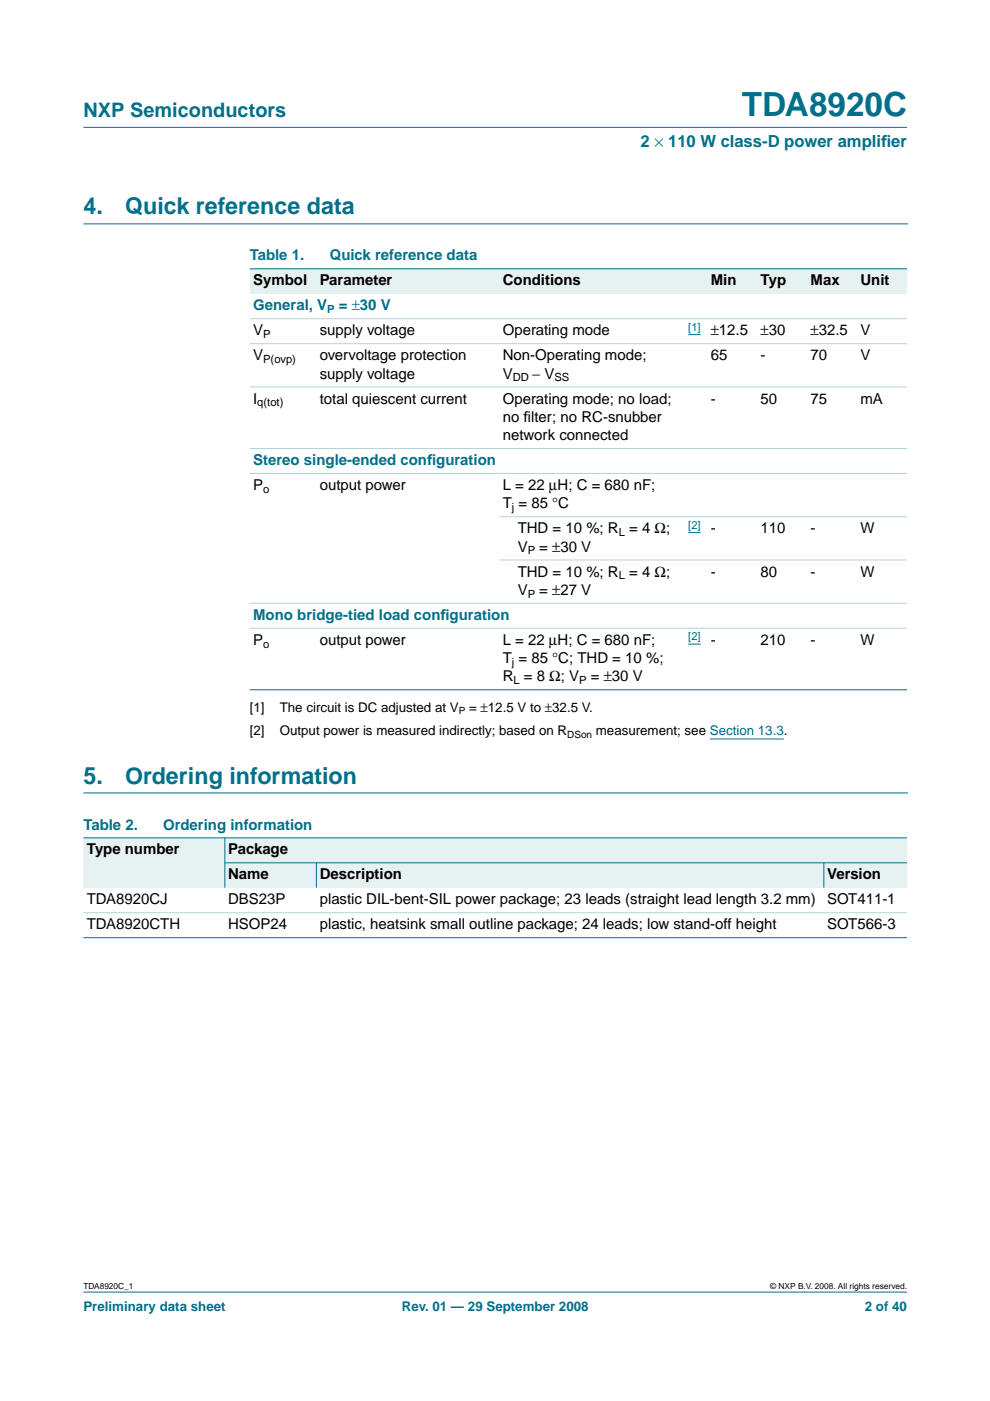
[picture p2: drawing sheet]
<svg xmlns="http://www.w3.org/2000/svg" width="210mm" height="297mm" viewBox="0 0 210 297" stroke-linecap="round" stroke-linejoin="round" font-family="sans-serif">
<defs><g id="words">
<text font-size="7.1" fill="#00708a" x="157.3" y="24.7">TDA8920C</text>
<g font-size="4.9" fill="#00708a">
<text x="17.7" y="45.5">4.</text>
<text x="26.5" y="45.5">Quick reference data</text>
<text x="17.7" y="166.1">5.</text>
<text x="26.5" y="166.1">Ordering information</text>
</g>
<text font-size="4.2" fill="#00708a" x="17.7" y="24.9">NXP Semiconductors</text>
<g font-size="3.5" fill="#00708a">
<text x="135.8" y="31.1">2 × 110 W class-D power amplif</text>
<text x="186.8" y="31.1">ier</text>
</g>
<g font-size="3.2" fill="#00708a">
<text x="53" y="55.2">Table 1.</text>
<text x="69.9" y="55.2">Quick reference data</text>
<text x="53.7" y="65.8">General, V</text>
<text x="71.8" y="65.8">= ±30 V</text>
<text x="53.7" y="98.6">Stereo single-ended conf</text>
<text x="90.5" y="98.6">iguration</text>
<text x="53.7" y="131.4">Mono bridge-tied load conf</text>
<text x="93.4" y="131.4">iguration</text>
<text x="17.7" y="175.9">Table 2.</text>
<text x="34.6" y="175.9">Ordering information</text>
</g>
<g font-size="3.2">
<text x="53.7" y="60.5">Symbol</text>
<text x="67.8" y="60.5">Parameter</text>
<text x="106.6" y="60.5">Conditions</text>
<text x="150.7" y="60.5">Min</text>
<text x="161.3" y="60.5">Typ</text>
<text x="171.9" y="60.5">Max</text>
<text x="182.4" y="60.5">Unit</text>
<text x="53.7" y="71.1">V</text>
<text x="67.8" y="71.1">supply voltage</text>
<text x="106.6" y="71.1">Operating mode</text>
<text x="150.7" y="71.1">±12.5</text>
<text x="161.3" y="71.1">±30</text>
<text x="171.9" y="71.1">±32.5</text>
<text x="182.4" y="71.1">V</text>
<text x="53.7" y="76.4">V</text>
<text x="67.8" y="76.4">overvoltage protection</text>
<text x="106.6" y="76.4">Non-Operating mode;</text>
<text x="150.7" y="76.4">65</text>
<text x="161.3" y="76.4">-</text>
<text x="171.9" y="76.4">70</text>
<text x="182.4" y="76.4">V</text>
<text x="67.8" y="80.3">supply voltage</text>
<text x="106.6" y="80.3">V</text>
<text x="112.8" y="80.3">− V</text>
<text x="53.7" y="85.6">I</text>
<text x="67.8" y="85.6">total quiescent current</text>
<text x="106.6" y="89.4">no f</text>
<text x="106.6" y="85.6">Operating mode; no load;</text>
<text x="111" y="89.4">ilter; no RC-snubber</text>
<text x="150.7" y="85.6">-</text>
<text x="161.3" y="85.6">50</text>
<text x="171.9" y="85.6">75</text>
<text x="182.4" y="85.6">mA</text>
<text x="106.6" y="93.3">network connected</text>
<text x="53.7" y="103.9">P</text>
<text x="67.8" y="103.9">output power</text>
<text x="106.6" y="107.8">T = 85 °C</text>
<text x="106.6" y="103.9">L = 22 µH; C = 680 nF;</text>
<text x="109.8" y="113.1">THD = 10 %; R = 4 Ω;</text>
<text x="150.7" y="113.1">-</text>
<text x="161.3" y="113.1">110</text>
<text x="171.9" y="113.1">-</text>
<text x="182.4" y="113.1">W</text>
<text x="109.8" y="117">V</text>
<text x="114.3" y="117">= ±30 V</text>
<text x="109.8" y="122.3">THD = 10 %; R = 4 Ω;</text>
<text x="150.7" y="122.3">-</text>
<text x="161.3" y="122.3">80</text>
<text x="171.8" y="122.3">-</text>
<text x="182.4" y="122.3">W</text>
<text x="109.8" y="126.1">V</text>
<text x="114.3" y="126.1">= ±27 V</text>
<text x="53.7" y="136.7">P</text>
<text x="67.8" y="136.7">output power</text>
<text x="106.6" y="136.7">L = 22 µH; C = 680 nF;</text>
<text x="150.7" y="136.7">-</text>
<text x="161.3" y="136.7">210</text>
<text x="171.9" y="136.7">-</text>
<text x="182.4" y="136.7">W</text>
<text x="106.6" y="140.6">T = 85 °C; THD = 10 %;</text>
<text x="106.6" y="144.5">R = 8 Ω; V</text>
<text x="125.3" y="144.5">= ±30 V</text>
<text x="18.4" y="181.2">Type number</text>
<text x="48.4" y="181.2">Package</text>
<text x="18.4" y="191.8">TDA8920CJ</text>
<text x="48.4" y="191.8">DBS23P</text>
<text x="48.4" y="186.5">Name</text>
<text x="67.8" y="191.8">plastic DIL-bent-SIL power package; 23 leads (straight lead length 3.2 mm)</text>
<text x="67.8" y="186.5">Description</text>
<text x="175.4" y="186.5">Version</text>
<text x="175.4" y="191.8">SOT411-1</text>
<text x="18.4" y="197">TDA8920CTH</text>
<text x="48.4" y="197">HSOP24</text>
<text x="67.8" y="197">plastic, heatsink small outline package; 24 leads; low stand-off height</text>
<text x="175.4" y="197">SOT566-3</text>
</g>
<g font-size="2.8">
<text x="53" y="155.9">[2]</text>
<text x="53" y="151">[1]</text>
<text x="59.3" y="155.9">Output power is measured indirectly; based on R</text>
<text x="59.3" y="151">The circuit is DC adjusted at V</text>
<text x="99.5" y="151">= ±12.5 V to ±32.5 V.</text>
<text x="126.3" y="155.9">measurement; see Section 13.3.</text>
</g>
<g font-size="2.8" fill="#00708a">
<text x="17.7" y="278">Preliminary data sheet</text>
<text x="85.2" y="278">Rev. 01 — 29 September 2008</text>
<text x="183.4" y="278">2 of 40</text>
</g>
<g font-size="2.4">
<text x="55.8" y="71.7">P</text>
<text x="55.8" y="77">P(ovp)</text>
<text x="108.7" y="80.8">DD</text>
<text x="117.5" y="80.8">SS</text>
<text x="54.6" y="86.1">q(tot)</text>
<text x="55.8" y="104.5">o</text>
<text x="108.5" y="108.4">j</text>
<text x="131.2" y="113.7">L</text>
<text x="111.9" y="117.5">P</text>
<text x="131.2" y="122.8">L</text>
<text x="111.9" y="126.7">P</text>
<text x="55.8" y="137.3">o</text>
<text x="108.5" y="141.2">j</text>
<text x="108.9" y="145.1">L</text>
<text x="122.8" y="145.1">P</text>
</g>
<text font-size="2.4" fill="#00708a" x="69.4" y="66.4">P</text>
<g font-size="2.4" fill="#00f">
<text x="145.9" y="70.1">[1]</text>
<text x="145.9" y="112.1">[2]</text>
<text x="145.9" y="135.8">[2]</text>
</g>
<g font-size="2.1">
<text x="97.3" y="151.5">P</text>
<text x="120.3" y="156.4">DSon</text>
</g>
<g font-size="1.8">
<text x="17.7" y="273.4">TDA8920C_1</text>
<text x="163.3" y="273.4">© NXP B.V. 2008. All rights reserved.</text>
</g>
</g></defs>
<g fill="#00708a" stroke="#00708a" stroke-width=".21">
<path d="M17.7 273.9h174.6z"/>
<path d="M17.7 27h174.6z"/>
</g>
<path d="M17.7 47.5h174.7M17.7 168.1h174.7" fill="none" stroke="#00708a" stroke-width=".21"/>
<path d="M150.5 156.7h15.7" fill="none" stroke="#00f" stroke-width=".21"/>
<g fill="#e6f2f2">
<path d="M53 57h14.1v5.3h-14.1z" fill-rule="evenodd"/>
<path d="M67.1 57h38.8v5.3h-38.8z" fill-rule="evenodd"/>
<path d="M105.9 57h38.8v5.3h-38.8z" fill-rule="evenodd"/>
<path d="M144.7 57h5.3v5.3h-5.3z" fill-rule="evenodd"/>
<path d="M150 57h10.6v5.3h-10.6z" fill-rule="evenodd"/>
<path d="M160.6 57h10.5v5.3h-10.5z" fill-rule="evenodd"/>
<path d="M171.1 57h10.6v5.3h-10.6z" fill-rule="evenodd"/>
<path d="M181.7 57h10.6v5.3h-10.6z" fill-rule="evenodd"/>
</g>
<path d="M145.9 70.9h2.7M145.9 112.9h2.7M145.9 136.6h2.7" fill="none" stroke="#00f" stroke-width=".21"/>
<g fill="#00708a" stroke="#00708a" stroke-width=".21">
<path d="M53 57h139.3z"/>
<path d="M53 146.2h139.3z"/>
</g>
<g fill="#b3d4db" stroke="#b3d4db" stroke-width=".21">
<path d="M53 67.6h139.3z"/>
<path d="M53 72.9h139.3z"/>
<path d="M53 82h139.3z"/>
<path d="M53 95.1h139.3z"/>
<path d="M53 100.4h139.3z"/>
<path d="M105.9 109.6h86.4z"/>
<path d="M105.9 118.7h86.4z"/>
<path d="M53 127.9h139.3z"/>
<path d="M53 133.2h139.3z"/>
</g>
<g fill="#e6f2f2">
<path d="M17.7 177.6h30v10.6h-30z" fill-rule="evenodd"/>
<path d="M47.7 177.6h144.6v5.3h-144.6z" fill-rule="evenodd"/>
<path d="M47.7 182.9h19.4v5.3h-19.4z" fill-rule="evenodd"/>
<path d="M67.1 182.9h107.6v5.3h-107.6z" fill-rule="evenodd"/>
<path d="M174.7 182.9h17.6v5.3h-17.6z" fill-rule="evenodd"/>
</g>
<g fill="#00708a" stroke="#00708a" stroke-width=".21">
<path d="M47.7 177.6v10.6z"/>
<path d="M67.1 182.9v5.3z"/>
<path d="M174.7 182.9v5.3z"/>
<path d="M17.7 177.6h174.6z"/>
<path d="M47.6 182.9h144.7z"/>
<path d="M17.7 198.8h174.6z"/>
</g>
<path d="M17.7 193.5h174.6z" fill="#b3d4db" stroke="#b3d4db" stroke-width=".21"/>
<use href="#words"/>
</svg>
